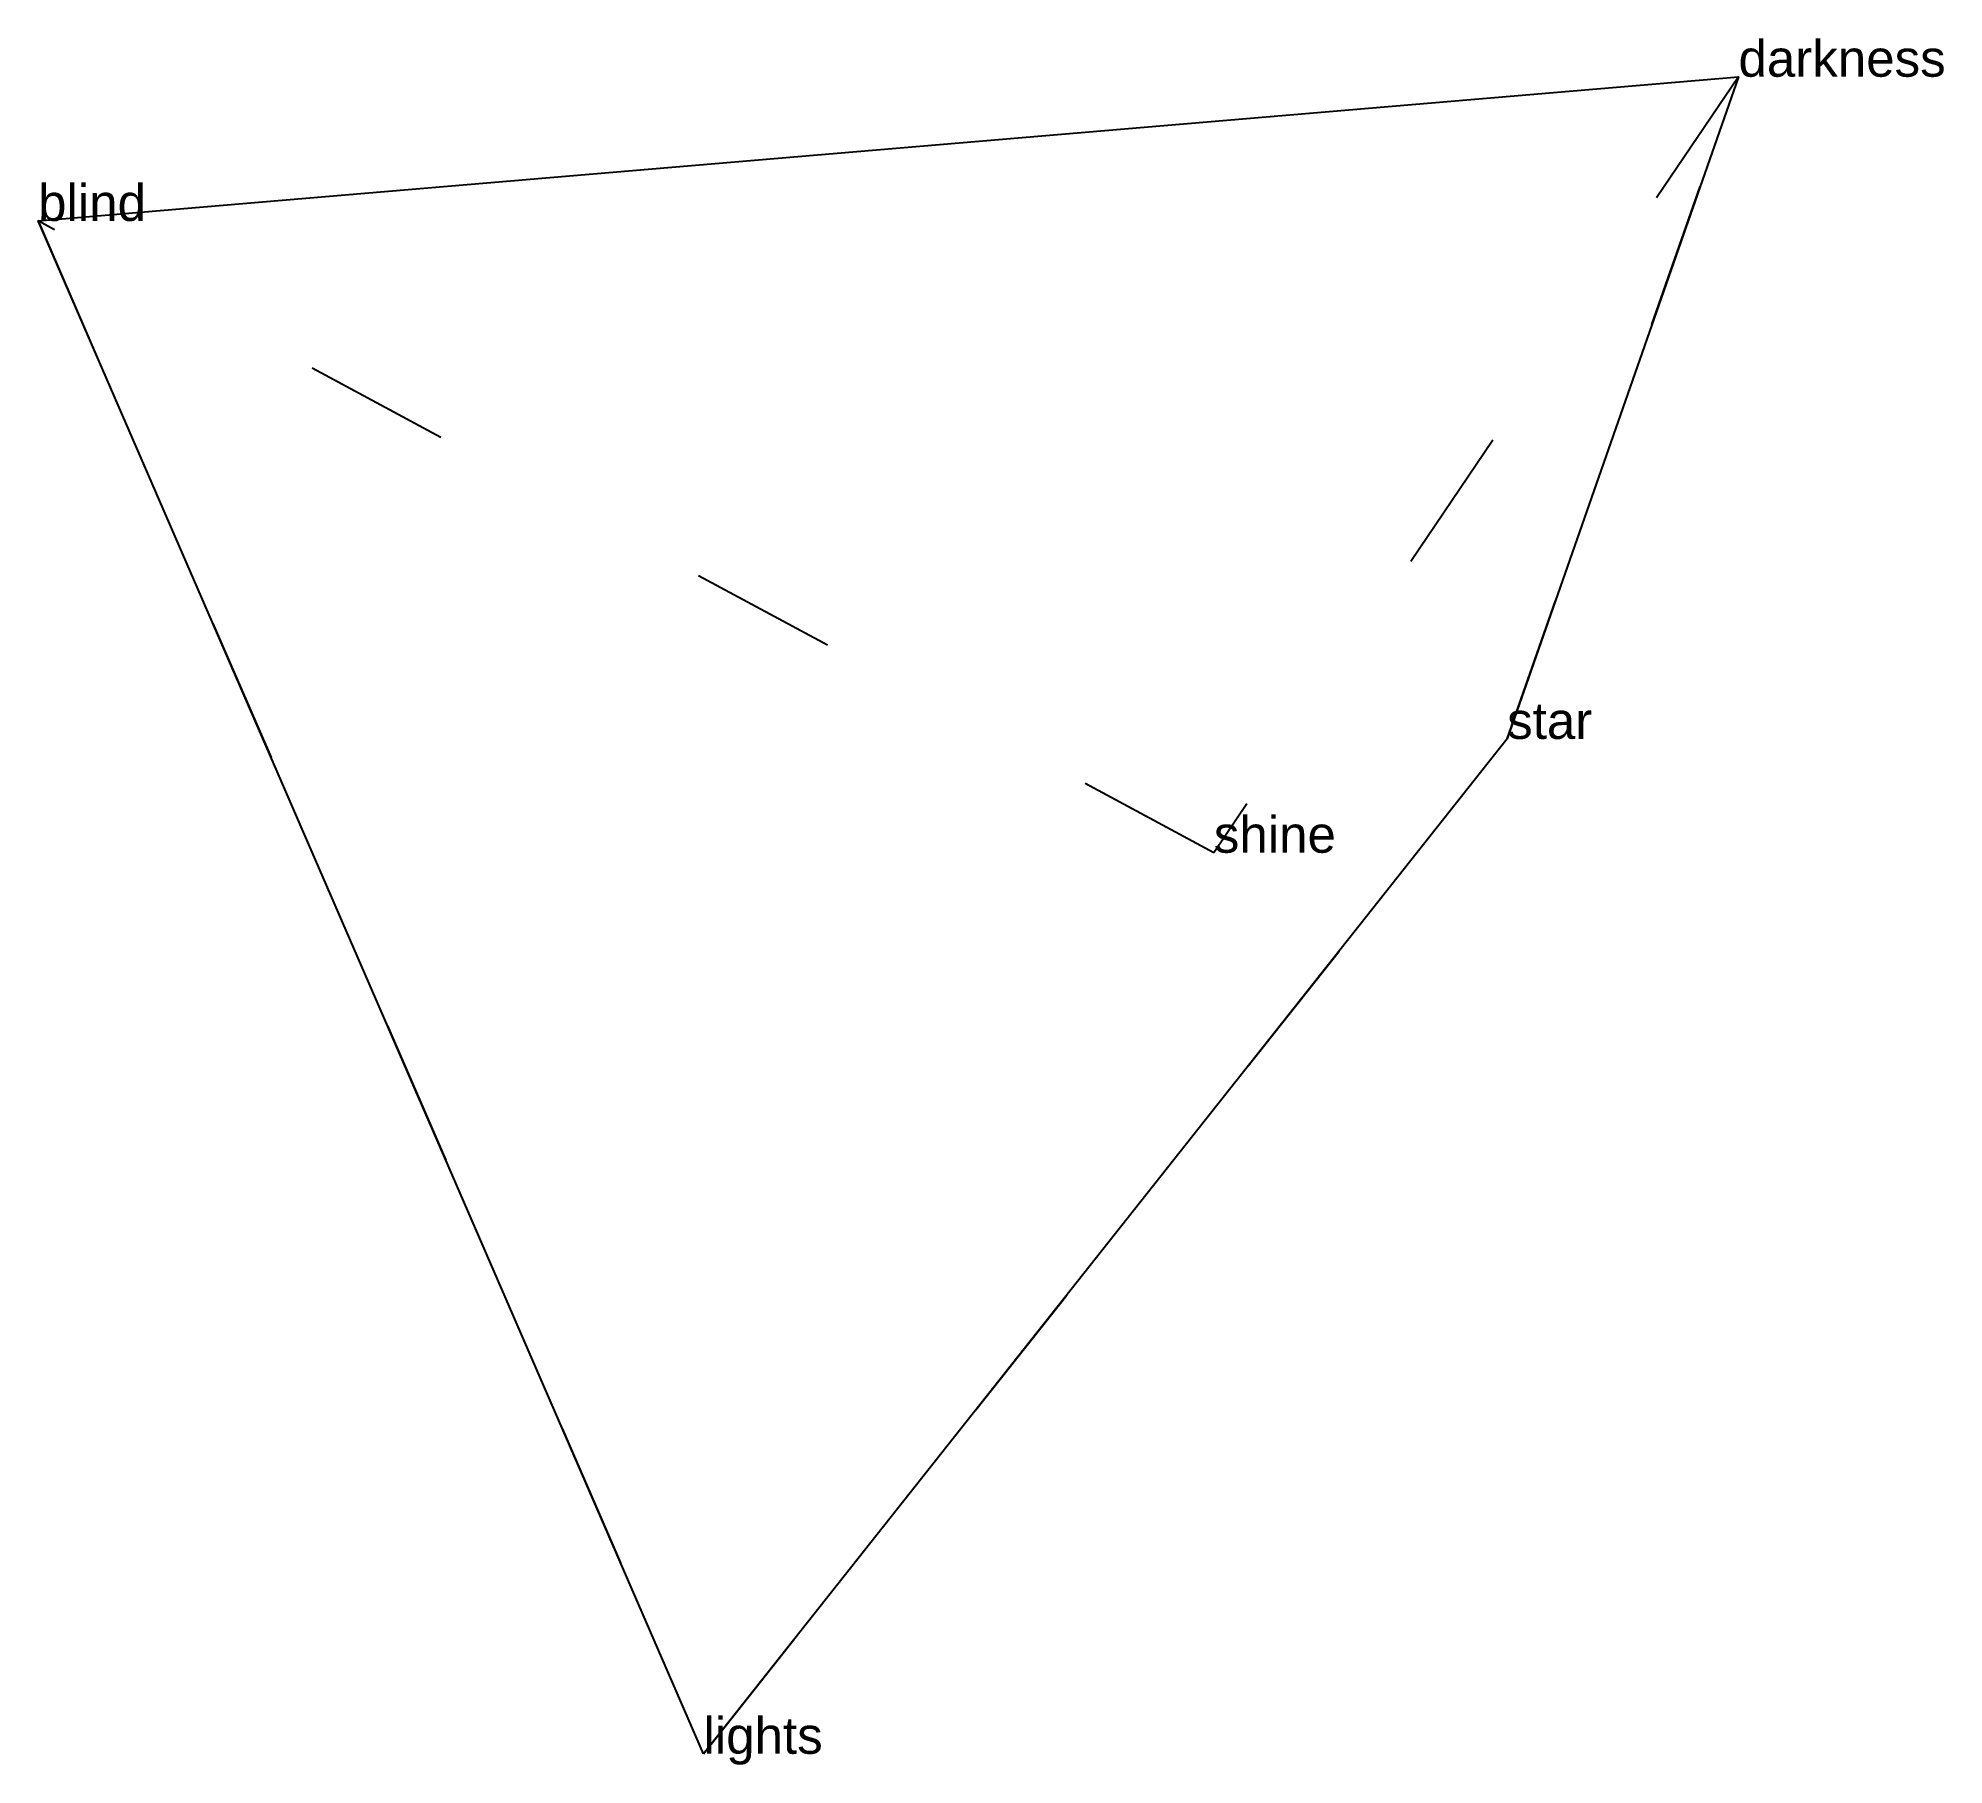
# Model space of a CAD drawing. Extents: x -0.79 to 0.52, y -0.06 to 1.12.
import ezdxf

# ---------------------------------------------------------------- set-up
doc = ezdxf.new("R2010")
doc.units = 0
doc.linetypes.add('DOT', pattern=[0.2, 0, -0.2])
doc.layers.add('TEXT', color=1, linetype='CONTINUOUS')
doc.styles.get("Standard").update_dxf_attribs({"font": 'arial.ttf'})

msp = doc.modelspace()

# ---------------------------------------------------------------- linework, layer by layer
at = {"layer": 'INTERNAL', "linetype": 'DOT'}
msp.add_polyline3d([(0.3753, 1.0904, 0), (0.0165, 0.5599, 0), (-0.7876, 0.9918, 0), (-0.3325, -0.0561, 0), (0.2171, 0.6377, 0), (0.3753, 1.0904, 0)], close=True, dxfattribs=at)
at = {"layer": 'OUTLINE', "linetype": 'CONTINUOUS'}
msp.add_polyline3d([(-0.3325, -0.0561, 0), (-0.7876, 0.9918, 0), (0.3753, 1.0904, 0), (0.2171, 0.6377, 0), (-0.3325, -0.0561, 0)], close=True, dxfattribs=at)

# ---------------------------------------------------------------- texts
at = {"layer": 'TEXT'}
for s, p in [('darkness', (0.3753, 1.0904)), ('blind', (-0.7876, 0.9918)), ('star', (0.2171, 0.6377)), ('shine', (0.0165, 0.5599)), ('lights', (-0.3325, -0.0561))]:
    msp.add_text(s, height=0.025, dxfattribs=at).set_placement(p)

doc.saveas('drawing.dxf')
